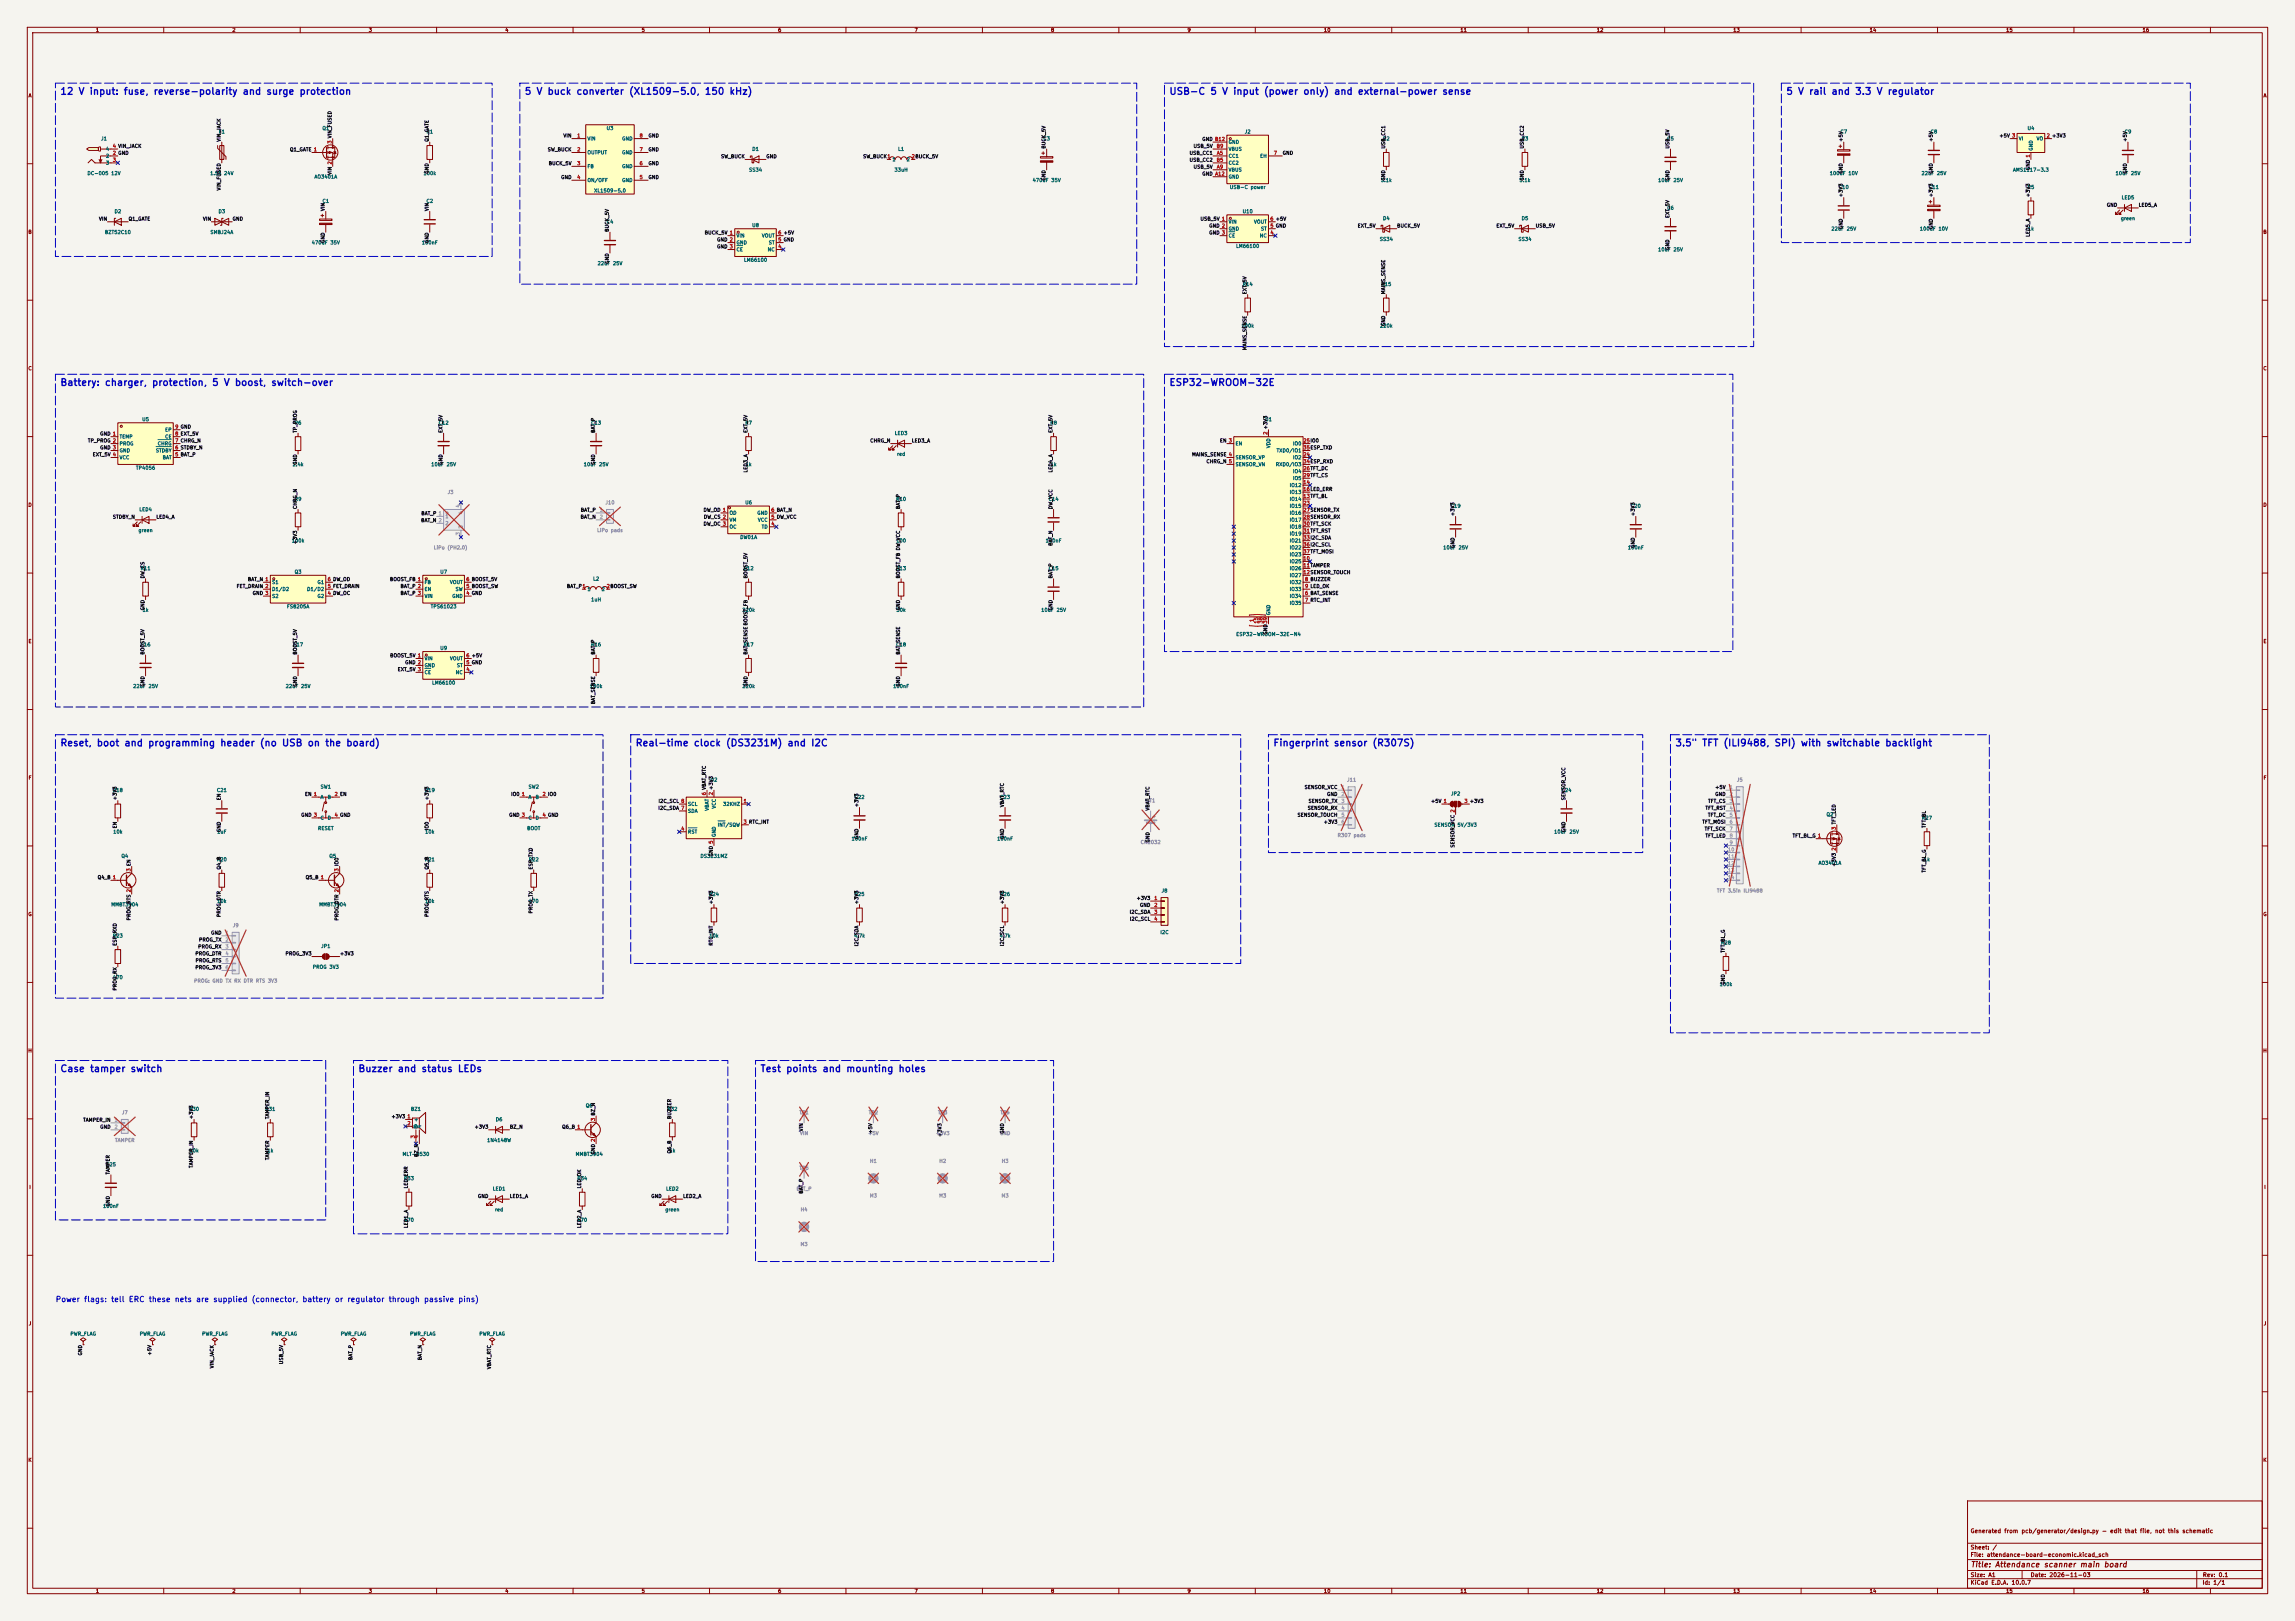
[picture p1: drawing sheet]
<svg xmlns="http://www.w3.org/2000/svg" width="841mm" height="594mm" viewBox="0 0 841 594" stroke-linecap="round" stroke-linejoin="round" font-family="sans-serif">
<defs><g id="words">
<g font-size="2.5" fill="#0000c2">
<text x="21.9" y="35.3">12 V input: fuse, reverse-polarity and surge protection</text>
<text x="192.1" y="35.3">5 V buck converter (XL1509-5.0, 150 kHz)</text>
<text x="428.3" y="35.3">USB-C 5 V input (power only) and external-power sense</text>
<text x="654.4" y="35.3">5 V rail and 3.3 V regulator</text>
<text x="21.9" y="142">Battery: charger, protection, 5 V boost, switch-over</text>
<text x="428.3" y="142">ESP32-WROOM-32E</text>
<text x="21.9" y="274.1">Reset, boot and programming header (no USB on the board)</text>
<text x="232.7" y="274.1">Real-time clock (DS3231M) and I2C</text>
<text x="466.4" y="274.1">Fingerprint sensor (R307S)</text>
<text x="613.7" y="274.1">3.5&quot; TFT (ILI9488, SPI) with switchable backlight</text>
<text x="21.9" y="393.5">Case tamper switch</text>
<text x="131.1" y="393.5">Buzzer and status LEDs</text>
<text x="278.4" y="393.5">Test points and mounting holes</text>
</g>
<text font-size="2" fill="#0000c2" x="20.2" y="477.6">Power flags: tell ERC these nets are supplied (connector, battery or regulator through passive pins)</text>
<text font-size="2" fill="#840000" x="722" y="574.8">Title: Attendance scanner main board</text>
<g font-size="1.5" fill="#840000">
<text x="721.9" y="562.1">Generated from pcb/generator/design.py - edit that file, not this schematic</text>
<text x="721.9" y="568.1">Sheet: /</text>
<text x="721.9" y="570.8">File: attendance-board-economic.kicad_sch</text>
<text x="721.9" y="581">KiCad E.D.A. 10.0.7</text>
<text x="721.9" y="578.2">Size: A1</text>
<text x="743.9" y="578.2">Date: 2026-11-03</text>
<text x="806.9" y="581">Id: 1/1</text>
<text x="807" y="578.2">Rev: 0.1</text>
</g>
<g font-size="1.3" fill="#840000">
<text x="35" y="12">1</text>
<text x="85" y="12">2</text>
<text x="135" y="12">3</text>
<text x="185" y="12">4</text>
<text x="235" y="12">5</text>
<text x="285" y="12">6</text>
<text x="335" y="12">7</text>
<text x="385" y="12">8</text>
<text x="435" y="12">9</text>
<text x="485" y="12">10</text>
<text x="535" y="12">11</text>
<text x="585" y="12">12</text>
<text x="635" y="12">13</text>
<text x="685" y="12">14</text>
<text x="735" y="12">15</text>
<text x="785" y="12">16</text>
<text x="10.3" y="36">A</text>
<text x="829.3" y="36">A</text>
<text x="10.2" y="86">B</text>
<text x="829.2" y="86">B</text>
<text x="10.2" y="136">C</text>
<text x="829.2" y="136">C</text>
<text x="10.2" y="186">D</text>
<text x="829.2" y="186">D</text>
<text x="10.3" y="236">E</text>
<text x="829.3" y="236">E</text>
<text x="10.3" y="286">F</text>
<text x="829.3" y="286">F</text>
<text x="10.2" y="336">G</text>
<text x="829.2" y="336">G</text>
<text x="10.2" y="386">H</text>
<text x="829.2" y="386">H</text>
<text x="10.6" y="436">I</text>
<text x="829.6" y="436">I</text>
<text x="10.4" y="486">J</text>
<text x="829.4" y="486">J</text>
<text x="10.2" y="536">K</text>
<text x="829.2" y="536">K</text>
<text x="35" y="584">1</text>
<text x="85" y="584">2</text>
<text x="135" y="584">3</text>
<text x="185" y="584">4</text>
<text x="235" y="584">5</text>
<text x="285" y="584">6</text>
<text x="335" y="584">7</text>
<text x="385" y="584">8</text>
<text x="435" y="584">9</text>
<text x="485" y="584">10</text>
<text x="535" y="584">11</text>
<text x="585" y="584">12</text>
<text x="635" y="584">13</text>
<text x="685" y="584">14</text>
<text x="735" y="584">15</text>
<text x="785" y="584">16</text>
</g>
<g font-size="1.3" fill="#006464">
<text x="118" y="48">Q1</text>
<text x="222.1" y="48">U3</text>
<text x="742.8" y="48">U4</text>
<text x="36.9" y="51.8">J1</text>
<text x="80" y="49.2">F1</text>
<text x="156.1" y="49.2">R1</text>
<text x="215.1" y="51.8">VIN</text>
<text x="227.8" y="51.8">GND</text>
<text x="382.2" y="51.8">C3</text>
<text x="450.1" y="53">GND</text>
<text x="456" y="49.2">J2</text>
<text x="506.6" y="51.8">R2</text>
<text x="557.4" y="51.8">R3</text>
<text x="610.8" y="51.8">C5</text>
<text x="674.3" y="49.2">C7</text>
<text x="707.3" y="49.2">C8</text>
<text x="739.6" y="51.8">VI</text>
<text x="746.1" y="51.8">VO</text>
<text x="778.4" y="49.2">C9</text>
<text x="38.7" y="58.1">2</text>
<text x="38.7" y="55.6">4</text>
<text x="215.1" y="56.8">OUTPUT</text>
<text x="227.8" y="56.8">GND</text>
<text x="275.5" y="55.6">D1</text>
<text x="326.9" y="59.4">1</text>
<text x="329" y="55.6">L1</text>
<text x="332.1" y="59.4">2</text>
<text x="450.1" y="58.1">CC1</text>
<text x="450.1" y="55.6">VBUS</text>
<text x="461.6" y="58.1">EH</text>
<text x="745.2" y="55.4" transform="rotate(-90 745.2 55.4)">GND</text>
<text x="31.9" y="64.5">DC-005 12V</text>
<text x="38.7" y="60.7">3</text>
<text x="76.9" y="64.5">1.5A 24V</text>
<text x="115.1" y="65.7">AO3401A</text>
<text x="155" y="64.5">100k</text>
<text x="215.1" y="61.9">FB</text>
<text x="227.8" y="61.9">GND</text>
<text x="274.3" y="63.2">SS34</text>
<text x="327.6" y="63.2">33uH</text>
<text x="450.1" y="63.2">VBUS</text>
<text x="450.1" y="65.7">GND</text>
<text x="450.1" y="60.7">CC2</text>
<text x="670.3" y="64.5">100uF 10V</text>
<text x="704" y="64.5">22uF 25V</text>
<text x="737.5" y="63.2">AMS1117-3.3</text>
<text x="775.1" y="64.5">10uF 25V</text>
<text x="215.1" y="67">ON/OFF</text>
<text x="217.6" y="70.8">XL1509-5.0</text>
<text x="227.8" y="67">GND</text>
<text x="378.2" y="67">470uF 35V</text>
<text x="450.5" y="69.5">USB-C power</text>
<text x="505.8" y="67">5.1k</text>
<text x="556.6" y="67">5.1k</text>
<text x="607.4" y="67">10uF 25V</text>
<text x="673.7" y="69.5">C10</text>
<text x="706.7" y="69.5">C11</text>
<text x="742.9" y="69.5">R5</text>
<text x="118" y="74.6">C1</text>
<text x="156.1" y="74.6">C2</text>
<text x="610.8" y="77.2">C6</text>
<text x="777.3" y="73.4">LED5</text>
<text x="41.8" y="78.4">D2</text>
<text x="79.9" y="78.4">D3</text>
<text x="222.2" y="82.2">C4</text>
<text x="275.5" y="83.5">U8</text>
<text x="450.1" y="82.2">VIN</text>
<text x="455.2" y="78.4">U10</text>
<text x="459.4" y="82.2">VOUT</text>
<text x="506.6" y="81">D4</text>
<text x="557.4" y="81">D5</text>
<text x="777" y="81">green</text>
<text x="38.3" y="86.1">BZT52C10</text>
<text x="76.9" y="86.1">SMBJ24A</text>
<text x="114.1" y="89.9">470uF 35V</text>
<text x="154.4" y="89.9">100nF</text>
<text x="269.7" y="87.3">VIN</text>
<text x="269.7" y="89.9">GND</text>
<text x="279" y="87.3">VOUT</text>
<text x="281.6" y="89.9">ST</text>
<text x="450.1" y="84.8">GND</text>
<text x="450.1" y="87.3">CE</text>
<text x="461.5" y="87.3">NC</text>
<text x="461.9" y="84.8">ST</text>
<text x="505.5" y="88.6">SS34</text>
<text x="556.3" y="88.6">SS34</text>
<text x="670.9" y="84.8">22uF 25V</text>
<text x="703.4" y="84.8">100uF 10V</text>
<text x="743" y="84.8">1k</text>
<text x="269.7" y="92.4">CE</text>
<text x="281.1" y="92.4">NC</text>
<text x="452.8" y="91.1">LM66100</text>
<text x="607.4" y="92.4">10uF 25V</text>
<text x="218.8" y="97.5">22uF 25V</text>
<text x="272.5" y="96.2">LM66100</text>
<text x="455.2" y="105.1">R14</text>
<text x="506" y="105.1">R15</text>
<text x="454.7" y="120.3">100k</text>
<text x="505.5" y="120.3">220k</text>
<text x="51.9" y="154.6">U5</text>
<text x="107.9" y="155.9">R6</text>
<text x="160.6" y="155.9">C12</text>
<text x="216.5" y="155.9">C13</text>
<text x="273" y="155.9">R7</text>
<text x="384.7" y="155.9">R8</text>
<text x="463.4" y="154.6">U1</text>
<text x="43.7" y="161">TEMP</text>
<text x="60.3" y="161">CE</text>
<text x="60.3" y="158.4">EP</text>
<text x="327.7" y="159.7">LED3</text>
<text x="43.7" y="163.5">PROG</text>
<text x="43.7" y="166.1">GND</text>
<text x="57" y="166.1">STDBY</text>
<text x="57.6" y="163.5">CHRG</text>
<text x="328.6" y="167.3">red</text>
<text x="452.6" y="163.5">EN</text>
<text x="465.8" y="164.4" transform="rotate(-90 465.8 164.4)">VDD</text>
<text x="467.7" y="166.1">TXD0/IO1</text>
<text x="473.6" y="163.5">IO0</text>
<text x="43.7" y="168.6">VCC</text>
<text x="49.7" y="172.4">TP4056</text>
<text x="59.4" y="168.6">BAT</text>
<text x="107.1" y="171.1">2.4k</text>
<text x="157.9" y="171.1">10uF 25V</text>
<text x="213.7" y="171.1">10uF 25V</text>
<text x="273.1" y="171.1">1k</text>
<text x="384.8" y="171.1">1k</text>
<text x="452.6" y="168.6">SENSOR_VP</text>
<text x="452.6" y="171.1">SENSOR_VN</text>
<text x="467.4" y="171.1">RXD0/IO3</text>
<text x="473.6" y="168.6">IO2</text>
<text x="473.6" y="173.7">IO4</text>
<text x="472.4" y="178.8">IO12</text>
<text x="473.6" y="176.2">IO5</text>
<text x="107.9" y="183.8">R9</text>
<text x="272.9" y="185.1">U6</text>
<text x="328.2" y="183.8">R10</text>
<text x="384.1" y="183.8">C14</text>
<text x="472.4" y="183.8">IO14</text>
<text x="472.4" y="181.3">IO13</text>
<text x="50.9" y="187.7">LED4</text>
<text x="267.2" y="188.9">OD</text>
<text x="267.2" y="191.5">VM</text>
<text x="277.3" y="188.9">GND</text>
<text x="277.6" y="191.5">VCC</text>
<text x="472.4" y="186.4">IO15</text>
<text x="472.4" y="188.9">IO16</text>
<text x="472.4" y="191.5">IO17</text>
<text x="531.4" y="186.4">C19</text>
<text x="597.5" y="186.4">C20</text>
<text x="50.6" y="195.3">green</text>
<text x="267.2" y="194">OC</text>
<text x="271.1" y="197.8">DW01A</text>
<text x="279" y="194">TD</text>
<text x="472.4" y="194">IO18</text>
<text x="472.4" y="196.5">IO19</text>
<text x="106.8" y="199.1">100k</text>
<text x="328.3" y="199.1">100</text>
<text x="383" y="199.1">100nF</text>
<text x="472.4" y="199.1">IO21</text>
<text x="472.4" y="201.6">IO22</text>
<text x="528.7" y="201.6">10uF 25V</text>
<text x="596.4" y="201.6">100nF</text>
<text x="51.4" y="209.2">R11</text>
<text x="272.3" y="209.2">R12</text>
<text x="328.2" y="209.2">R13</text>
<text x="384.1" y="209.2">C15</text>
<text x="472.4" y="206.7">IO25</text>
<text x="472.4" y="209.2">IO26</text>
<text x="472.4" y="204.2">IO23</text>
<text x="99.5" y="214.3">S1</text>
<text x="107.8" y="210.5">Q3</text>
<text x="116.2" y="214.3">G1</text>
<text x="155.4" y="214.3">FB</text>
<text x="161.2" y="210.5">U7</text>
<text x="164.7" y="214.3">VOUT</text>
<text x="217.2" y="213.1">L2</text>
<text x="472.4" y="214.3">IO32</text>
<text x="472.4" y="211.8">IO27</text>
<text x="99.5" y="216.9">D1/D2</text>
<text x="99.5" y="219.4">S2</text>
<text x="112.4" y="216.9">D1/D2</text>
<text x="116.2" y="219.4">G2</text>
<text x="155.4" y="216.9">EN</text>
<text x="155.4" y="219.4">VIN</text>
<text x="165.6" y="219.4">GND</text>
<text x="166.8" y="216.9">SW</text>
<text x="215.1" y="216.9">1</text>
<text x="216.5" y="220.7">1uH</text>
<text x="220.3" y="216.9">2</text>
<text x="472.4" y="219.4">IO34</text>
<text x="472.4" y="221.9">IO35</text>
<text x="472.4" y="216.9">IO33</text>
<text x="52.1" y="224.5">1k</text>
<text x="105" y="223.2">FS8205A</text>
<text x="157.7" y="223.2">TPS61023</text>
<text x="271.9" y="224.5">220k</text>
<text x="328.3" y="224.5">30k</text>
<text x="381.4" y="224.5">10uF 25V</text>
<text x="465.8" y="225.6" transform="rotate(-90 465.8 225.6)">GND</text>
<text x="452.8" y="233.4">ESP32-WROOM-32E-N4</text>
<text x="51.4" y="237.2">C16</text>
<text x="107.2" y="237.2">C17</text>
<text x="161.2" y="238.5">U9</text>
<text x="216.5" y="237.2">R16</text>
<text x="272.3" y="237.2">R17</text>
<text x="328.2" y="237.2">C18</text>
<text x="155.4" y="242.3">VIN</text>
<text x="155.4" y="244.8">GND</text>
<text x="164.7" y="242.3">VOUT</text>
<text x="167.3" y="244.8">ST</text>
<text x="155.4" y="247.3">CE</text>
<text x="158.2" y="251.2">LM66100</text>
<text x="166.8" y="247.3">NC</text>
<text x="48.6" y="252.4">22uF 25V</text>
<text x="104.5" y="252.4">22uF 25V</text>
<text x="216" y="252.4">100k</text>
<text x="271.9" y="252.4">220k</text>
<text x="327.1" y="252.4">100nF</text>
<text x="260.2" y="286.7">U2</text>
<text x="41.2" y="290.5">R18</text>
<text x="79.3" y="290.5">C21</text>
<text x="117.3" y="289.3">SW1</text>
<text x="117.3" y="293.1">A</text>
<text x="119.9" y="293.1">B</text>
<text x="155.5" y="290.5">R19</text>
<text x="193.5" y="289.3">SW2</text>
<text x="193.5" y="293.1">A</text>
<text x="196.1" y="293.1">B</text>
<text x="313" y="293.1">C22</text>
<text x="366.3" y="293.1">C23</text>
<text x="531.5" y="291.8">JP2</text>
<text x="572.1" y="290.5">C24</text>
<text x="251.9" y="298.1">SDA</text>
<text x="251.9" y="295.6">SCL</text>
<text x="260" y="297.2" transform="rotate(-90 260 297.2)">VBAT</text>
<text x="262.6" y="296.5" transform="rotate(-90 262.6 296.5)">VCC</text>
<text x="264.8" y="295.6">32KHZ</text>
<text x="669.2" y="299.4">Q2</text>
<text x="41.3" y="305.8">10k</text>
<text x="79.4" y="305.8">1uF</text>
<text x="116.4" y="304.5">RESET</text>
<text x="117.3" y="300.7">C</text>
<text x="119.9" y="300.7">D</text>
<text x="155.6" y="305.8">10k</text>
<text x="193" y="304.5">BOOT</text>
<text x="193.5" y="300.7">C</text>
<text x="196.1" y="300.7">D</text>
<text x="251.9" y="305.8">RST</text>
<text x="262.8" y="303.2">INT/SQW</text>
<text x="525.5" y="303.2">SENSOR 5V/3V3</text>
<text x="569.3" y="305.8">10uF 25V</text>
<text x="704.1" y="300.7">R27</text>
<text x="262.6" y="306.9" transform="rotate(-90 262.6 306.9)">GND</text>
<text x="311.9" y="308.3">100nF</text>
<text x="365.2" y="308.3">100nF</text>
<text x="44.3" y="314.7">Q4</text>
<text x="79.3" y="315.9">R20</text>
<text x="120.5" y="314.7">Q5</text>
<text x="155.5" y="315.9">R21</text>
<text x="193.6" y="315.9">R22</text>
<text x="256.5" y="314.7">DS3231MZ</text>
<text x="666.3" y="317.2">AO3401A</text>
<text x="704.9" y="315.9">1k</text>
<text x="259.6" y="328.6">R24</text>
<text x="313" y="328.6">R25</text>
<text x="366.3" y="328.6">R26</text>
<text x="425.5" y="327.4">J8</text>
<text x="40.6" y="332.4">MMBT3904</text>
<text x="79.4" y="331.2">10k</text>
<text x="116.8" y="332.4">MMBT3904</text>
<text x="155.6" y="331.2">10k</text>
<text x="193.6" y="331.2">470</text>
<text x="41.2" y="343.9">R23</text>
<text x="117.5" y="347.7">JP1</text>
<text x="259.8" y="343.9">10k</text>
<text x="312.8" y="343.9">4.7k</text>
<text x="366.1" y="343.9">4.7k</text>
<text x="425.1" y="342.6">I2C</text>
<text x="630.5" y="346.4">R28</text>
<text x="41.2" y="359.1">470</text>
<text x="114.4" y="355.3">PROG 3V3</text>
<text x="630" y="361.6">100k</text>
<text x="69.1" y="407.4">R30</text>
<text x="97.1" y="407.4">R31</text>
<text x="150.4" y="407.4">BZ1</text>
<text x="214.5" y="406.1">Q6</text>
<text x="244.4" y="407.4">R32</text>
<text x="151.6" y="411.2">+</text>
<text x="151.6" y="413.7">2</text>
<text x="153.4" y="413.5" transform="rotate(-90 153.4 413.5)">3</text>
<text x="154.6" y="413.5" transform="rotate(-90 154.6 413.5)">4</text>
<text x="181.5" y="411.2">D6</text>
<text x="178.3" y="418.8">1N4148W</text>
<text x="69.3" y="422.6">10k</text>
<text x="97.8" y="422.6">1k</text>
<text x="147.3" y="423.9">MLT-8530</text>
<text x="210.8" y="423.9">MMBT3904</text>
<text x="245.1" y="422.6">1k</text>
<text x="38.7" y="427.7">C25</text>
<text x="147.9" y="432.8">R33</text>
<text x="180.4" y="436.6">LED1</text>
<text x="211.4" y="432.8">R34</text>
<text x="243.9" y="436.6">LED2</text>
<text x="37.6" y="442.9">100nF</text>
<text x="147.9" y="448">470</text>
<text x="181.2" y="444.2">red</text>
<text x="211.4" y="448">470</text>
<text x="243.6" y="444.2">green</text>
<text x="25.6" y="489.7">PWR_FLAG</text>
<text x="51" y="489.7">PWR_FLAG</text>
<text x="73.9" y="489.7">PWR_FLAG</text>
<text x="99.3" y="489.7">PWR_FLAG</text>
<text x="124.7" y="489.7">PWR_FLAG</text>
<text x="150.1" y="489.7">PWR_FLAG</text>
<text x="175.5" y="489.7">PWR_FLAG</text>
</g>
<g font-size="1.3" fill="#0f0f0f">
<text x="81.2" y="52.1" transform="rotate(-90 81.2 52.1)">VIN_JACK</text>
<text x="157.4" y="52.1" transform="rotate(-90 157.4 52.1)">Q1_GATE</text>
<text x="206.3" y="50.7">VIN</text>
<text x="237.5" y="50.7">GND</text>
<text x="440.4" y="51.9">GND B12</text>
<text x="675.5" y="52.1" transform="rotate(-90 675.5 52.1)">+5V</text>
<text x="708.5" y="52.1" transform="rotate(-90 708.5 52.1)">+5V</text>
<text x="732.5" y="50.7">+5V 3</text>
<text x="779.7" y="52.1" transform="rotate(-90 779.7 52.1)">+5V</text>
<text x="106.1" y="55.8">Q1_GATE 1</text>
<text x="200.6" y="55.8">SW_BUCK</text>
<text x="237.5" y="55.8">GND</text>
<text x="264.1" y="58.3">SW_BUCK</text>
<text x="280.6" y="58.3">GND</text>
<text x="316.1" y="58.3">SW_BUCK1</text>
<text x="383.4" y="54.6" transform="rotate(-90 383.4 54.6)">BUCK_5V</text>
<text x="435.7" y="57">USB_CC1</text>
<text x="435.7" y="59.6">USB_CC2</text>
<text x="437.2" y="54.5">USB_5V</text>
<text x="469.9" y="57">GND</text>
<text x="507.9" y="54.6" transform="rotate(-90 507.9 54.6)">USB_CC1</text>
<text x="558.7" y="54.6" transform="rotate(-90 558.7 54.6)">USB_CC2</text>
<text x="612" y="54.6" transform="rotate(-90 612 54.6)">USB_5V</text>
<text x="121.8" y="64.2" transform="rotate(-90 121.8 64.2)">VIN 2</text>
<text x="157.4" y="63.8" transform="rotate(-90 157.4 63.8)">GND</text>
<text x="200.9" y="60.8">BUCK_5V</text>
<text x="205.5" y="65.9">GND</text>
<text x="237.5" y="65.9">GND</text>
<text x="237.5" y="60.8">GND</text>
<text x="437.2" y="62.1">USB_5V</text>
<text x="440.4" y="64.6">GND A12</text>
<text x="675.5" y="63.8" transform="rotate(-90 675.5 63.8)">GND</text>
<text x="708.5" y="63.8" transform="rotate(-90 708.5 63.8)">GND</text>
<text x="744.1" y="62.5" transform="rotate(-90 744.1 62.5)">GND 1</text>
<text x="779.7" y="63.8" transform="rotate(-90 779.7 63.8)">GND</text>
<text x="81.2" y="70" transform="rotate(-90 81.2 70)">VIN_FUSED</text>
<text x="383.4" y="66.3" transform="rotate(-90 383.4 66.3)">GND</text>
<text x="507.9" y="66.3" transform="rotate(-90 507.9 66.3)">GND</text>
<text x="558.7" y="66.3" transform="rotate(-90 558.7 66.3)">GND</text>
<text x="612" y="66.3" transform="rotate(-90 612 66.3)">GND</text>
<text x="119.3" y="77.5" transform="rotate(-90 119.3 77.5)">VIN</text>
<text x="157.4" y="77.5" transform="rotate(-90 157.4 77.5)">VIN</text>
<text x="675.5" y="72.4" transform="rotate(-90 675.5 72.4)">+3V3</text>
<text x="708.5" y="72.4" transform="rotate(-90 708.5 72.4)">+3V3</text>
<text x="744.1" y="72.4" transform="rotate(-90 744.1 72.4)">+3V3</text>
<text x="771.9" y="76.1">GND</text>
<text x="783.6" y="76.1">LED5_A</text>
<text x="36.1" y="81.2">VIN</text>
<text x="47" y="81.2">Q1_GATE</text>
<text x="74.2" y="81.2">VIN</text>
<text x="85.1" y="81.2">GND</text>
<text x="439.7" y="81.2">USB_5V 1</text>
<text x="442.9" y="83.7">GND 2</text>
<text x="497.4" y="83.7">EXT_5V</text>
<text x="511.8" y="83.7">BUCK_5V</text>
<text x="548.2" y="83.7">EXT_5V</text>
<text x="562.6" y="83.7">USB_5V</text>
<text x="612" y="80" transform="rotate(-90 612 80)">EXT_5V</text>
<text x="119.3" y="89.2" transform="rotate(-90 119.3 89.2)">GND</text>
<text x="157.4" y="89.2" transform="rotate(-90 157.4 89.2)">GND</text>
<text x="223.4" y="85.1" transform="rotate(-90 223.4 85.1)">BUCK_5V</text>
<text x="258.1" y="86.2">BUCK_5V 1</text>
<text x="262.6" y="88.8">GND 2</text>
<text x="442.9" y="86.2">GND 3</text>
<text x="675.5" y="84.1" transform="rotate(-90 675.5 84.1)">GND</text>
<text x="708.5" y="84.1" transform="rotate(-90 708.5 84.1)">GND</text>
<text x="744.1" y="86.9" transform="rotate(-90 744.1 86.9)">LED5_A</text>
<text x="262.6" y="91.3">GND 3</text>
<text x="612" y="91.7" transform="rotate(-90 612 91.7)">GND</text>
<text x="223.4" y="96.8" transform="rotate(-90 223.4 96.8)">GND</text>
<text x="457.1" y="108" transform="rotate(-90 457.1 108)">EXT_5V</text>
<text x="507.9" y="108" transform="rotate(-90 507.9 108)">MAINS_SENSE</text>
<text x="507.9" y="119.7" transform="rotate(-90 507.9 119.7)">GND</text>
<text x="457.1" y="128.5" transform="rotate(-90 457.1 128.5)">MAINS_SENSE</text>
<text x="36.5" y="159.9">GND 1</text>
<text x="109.1" y="158.8" transform="rotate(-90 109.1 158.8)">TP_PROG</text>
<text x="162.4" y="158.8" transform="rotate(-90 162.4 158.8)">EXT_5V</text>
<text x="218.3" y="158.8" transform="rotate(-90 218.3 158.8)">BAT_P</text>
<text x="274.2" y="158.8" transform="rotate(-90 274.2 158.8)">EXT_5V</text>
<text x="386" y="158.8" transform="rotate(-90 386 158.8)">EXT_5V</text>
<text x="32.1" y="162.4">TP_PROG 2</text>
<text x="33.8" y="167.5">EXT_5V 4</text>
<text x="36.5" y="165">GND 3</text>
<text x="318.7" y="162.4">CHRG_N</text>
<text x="334" y="162.4">LED3_A</text>
<text x="436.7" y="167.5">MAINS_SENSE 4</text>
<text x="446.9" y="162.4">EN 3</text>
<text x="109.1" y="170.5" transform="rotate(-90 109.1 170.5)">GND</text>
<text x="162.4" y="170.5" transform="rotate(-90 162.4 170.5)">GND</text>
<text x="218.3" y="170.5" transform="rotate(-90 218.3 170.5)">GND</text>
<text x="274.2" y="173.3" transform="rotate(-90 274.2 173.3)">LED3_A</text>
<text x="386" y="173.3" transform="rotate(-90 386 173.3)">LED4_A</text>
<text x="441.9" y="170.1">CHRG_N 5</text>
<text x="41.2" y="190.4">STDBY_N</text>
<text x="57.1" y="190.4">LED4_A</text>
<text x="109.1" y="186.7" transform="rotate(-90 109.1 186.7)">CHRG_N</text>
<text x="154.2" y="191.6">BAT_N 2</text>
<text x="154.2" y="189.1">BAT_P 1</text>
<text x="212.6" y="190.4">BAT_N</text>
<text x="212.6" y="187.8">BAT_P</text>
<text x="257.6" y="187.8">DW_OD 1</text>
<text x="257.8" y="190.4">DW_CS 2</text>
<text x="330.1" y="186.7" transform="rotate(-90 330.1 186.7)">BAT_P</text>
<text x="386" y="186.7" transform="rotate(-90 386 186.7)">DW_VCC</text>
<text x="533.3" y="189.3" transform="rotate(-90 533.3 189.3)">+3V3</text>
<text x="599.3" y="189.3" transform="rotate(-90 599.3 189.3)">+3V3</text>
<text x="257.6" y="192.9">DW_OC 3</text>
<text x="109.1" y="199.6" transform="rotate(-90 109.1 199.6)">+3V3</text>
<text x="386" y="200.2" transform="rotate(-90 386 200.2)">BAT_N</text>
<text x="533.3" y="200.9" transform="rotate(-90 533.3 200.9)">GND</text>
<text x="599.3" y="200.9" transform="rotate(-90 599.3 200.9)">GND</text>
<text x="53.2" y="212.1" transform="rotate(-90 53.2 212.1)">DW_CS</text>
<text x="86.6" y="215.8">FET_DRAIN 2</text>
<text x="90.7" y="213.2">BAT_N 1</text>
<text x="142.7" y="213.2">BOOST_FB 1</text>
<text x="146.6" y="215.8">BAT_P 2</text>
<text x="207.6" y="215.8">BAT_P1</text>
<text x="274.2" y="212.1" transform="rotate(-90 274.2 212.1)">BOOST_5V</text>
<text x="330.1" y="212.1" transform="rotate(-90 330.1 212.1)">BOOST_FB DW_VCC</text>
<text x="386" y="212.1" transform="rotate(-90 386 212.1)">BAT_P</text>
<text x="92.4" y="218.3">GND 3</text>
<text x="146.6" y="218.3">BAT_P 3</text>
<text x="53.2" y="223.8" transform="rotate(-90 53.2 223.8)">GND</text>
<text x="330.1" y="223.8" transform="rotate(-90 330.1 223.8)">GND</text>
<text x="386" y="223.8" transform="rotate(-90 386 223.8)">GND</text>
<text x="464.7" y="232.7" transform="rotate(-90 464.7 232.7)">GND39</text>
<text x="53.2" y="240.1" transform="rotate(-90 53.2 240.1)">BOOST_5V</text>
<text x="109.1" y="240.1" transform="rotate(-90 109.1 240.1)">BOOST_5V</text>
<text x="142.8" y="241.2">BOOST_5V 1</text>
<text x="148.3" y="243.7">GND 2</text>
<text x="218.3" y="240.1" transform="rotate(-90 218.3 240.1)">BAT_P</text>
<text x="274.2" y="240.1" transform="rotate(-90 274.2 240.1)">BAT_SENSEBOOST_FB</text>
<text x="330.1" y="240.1" transform="rotate(-90 330.1 240.1)">BAT_SENSE</text>
<text x="53.2" y="251.7" transform="rotate(-90 53.2 251.7)">GND</text>
<text x="109.1" y="251.7" transform="rotate(-90 109.1 251.7)">GND</text>
<text x="145.6" y="246.3">EXT_5V 3</text>
<text x="274.2" y="251.7" transform="rotate(-90 274.2 251.7)">GND</text>
<text x="330.1" y="251.7" transform="rotate(-90 330.1 251.7)">GND</text>
<text x="218.3" y="258.2" transform="rotate(-90 218.3 258.2)">BAT_SENSE</text>
<text x="43.1" y="293.4" transform="rotate(-90 43.1 293.4)">+3V3</text>
<text x="81.2" y="293.4" transform="rotate(-90 81.2 293.4)">EN</text>
<text x="111.6" y="292">EN 1</text>
<text x="157.4" y="293.4" transform="rotate(-90 157.4 293.4)">+3V3</text>
<text x="187.1" y="292">IO0</text>
<text x="477.9" y="289.4">SENSOR_VCC</text>
<text x="486.1" y="292">GND</text>
<text x="573.9" y="293.4" transform="rotate(-90 573.9 293.4)">SENSOR_VCC</text>
<text x="628.4" y="289.4">+5V</text>
<text x="628.4" y="292">GND</text>
<text x="110.2" y="299.6">GND 3</text>
<text x="186.4" y="299.6">GND 3</text>
<text x="241.1" y="297.1">I2C_SDA 7</text>
<text x="241.1" y="294.5">I2C_SCL 8</text>
<text x="314.8" y="295.9" transform="rotate(-90 314.8 295.9)">+3V3</text>
<text x="368.2" y="295.9" transform="rotate(-90 368.2 295.9)">VBAT_RTC</text>
<text x="421.5" y="297.2" transform="rotate(-90 421.5 297.2)">VBAT_RTC</text>
<text x="475.3" y="299.6">SENSOR_TOUCH</text>
<text x="479" y="297.1">SENSOR_RX</text>
<text x="479.3" y="294.5">SENSOR_TX</text>
<text x="524.2" y="294.5">+5V 1</text>
<text x="624.8" y="297.1">TFT_RST</text>
<text x="625.7" y="299.6">TFT_DC</text>
<text x="625.8" y="294.5">TFT_CS</text>
<text x="43.1" y="303.7" transform="rotate(-90 43.1 303.7)">EN</text>
<text x="81.2" y="305.1" transform="rotate(-90 81.2 305.1)">GND</text>
<text x="157.4" y="304.4" transform="rotate(-90 157.4 304.4)">IO0</text>
<text x="484.9" y="302.1">+3V3</text>
<text x="573.9" y="305.1" transform="rotate(-90 573.9 305.1)">GND</text>
<text x="623.6" y="302.1">TFT_MOSI</text>
<text x="624.5" y="304.7">TFT_SCK</text>
<text x="706" y="303.6" transform="rotate(-90 706 303.6)">TFT_BL</text>
<text x="314.8" y="307.6" transform="rotate(-90 314.8 307.6)">GND</text>
<text x="368.2" y="307.6" transform="rotate(-90 368.2 307.6)">GND</text>
<text x="421.5" y="308.9" transform="rotate(-90 421.5 308.9)">GND</text>
<text x="533.3" y="310.8" transform="rotate(-90 533.3 310.8)">SENSOR_VCC 2</text>
<text x="624.8" y="307.2">TFT_LED</text>
<text x="656.7" y="307.2">TFT_BL_G 1</text>
<text x="261.5" y="314" transform="rotate(-90 261.5 314)">GND 5</text>
<text x="673" y="317.7" transform="rotate(-90 673 317.7)">+3V3</text>
<text x="35.6" y="322.5">Q4_B 1</text>
<text x="81.2" y="318.8" transform="rotate(-90 81.2 318.8)">Q4_B</text>
<text x="111.8" y="322.5">Q5_B 1</text>
<text x="157.4" y="318.8" transform="rotate(-90 157.4 318.8)">Q5_B</text>
<text x="195.5" y="318.8" transform="rotate(-90 195.5 318.8)">ESP_TXD</text>
<text x="706" y="319.9" transform="rotate(-90 706 319.9)">TFT_BL_G</text>
<text x="195.5" y="334.9" transform="rotate(-90 195.5 334.9)">PROG_TX</text>
<text x="261.5" y="331.5" transform="rotate(-90 261.5 331.5)">+3V3</text>
<text x="314.8" y="331.5" transform="rotate(-90 314.8 331.5)">+3V3</text>
<text x="368.2" y="331.5" transform="rotate(-90 368.2 331.5)">+3V3</text>
<text x="413.8" y="335.2">I2C_SDA</text>
<text x="416.3" y="330.1">+3V3</text>
<text x="417.5" y="332.6">GND</text>
<text x="48.1" y="337.4" transform="rotate(-90 48.1 337.4)">PROG_RTS 2</text>
<text x="81.2" y="336.2" transform="rotate(-90 81.2 336.2)">PROG_DTR</text>
<text x="124.3" y="337.5" transform="rotate(-90 124.3 337.5)">PROG_DTR 2</text>
<text x="157.4" y="336.2" transform="rotate(-90 157.4 336.2)">PROG_RTS</text>
<text x="413.9" y="337.7">I2C_SCL</text>
<text x="43.1" y="346.7" transform="rotate(-90 43.1 346.7)">ESP_RXD</text>
<text x="72.5" y="347.9">PROG_RX</text>
<text x="72.8" y="345.3">PROG_TX</text>
<text x="77.2" y="342.8">GND</text>
<text x="261.5" y="346.7" transform="rotate(-90 261.5 346.7)">RTC_INT</text>
<text x="314.8" y="346.9" transform="rotate(-90 314.8 346.9)">I2C_SDA</text>
<text x="368.2" y="346.9" transform="rotate(-90 368.2 346.9)">I2C_SCL</text>
<text x="71.4" y="350.4">PROG_DTR</text>
<text x="71.5" y="352.9">PROG_RTS</text>
<text x="104.5" y="350.4">PROG_3V3</text>
<text x="124.4" y="350.4">+3V3</text>
<text x="632.3" y="349.3" transform="rotate(-90 632.3 349.3)">TFT_BL_G</text>
<text x="71.4" y="355.5">PROG_3V3</text>
<text x="43.1" y="363.1" transform="rotate(-90 43.1 363.1)">PROG_RX</text>
<text x="632.3" y="361" transform="rotate(-90 632.3 361)">GND</text>
<text x="30.3" y="411.4">TAMPER_IN</text>
<text x="36.5" y="413.9">GND</text>
<text x="71" y="410.2" transform="rotate(-90 71 410.2)">+3V3</text>
<text x="98.9" y="410.2" transform="rotate(-90 98.9 410.2)">TAMPER_IN</text>
<text x="143.3" y="410.1">+3V3</text>
<text x="173.8" y="413.9">+3V3</text>
<text x="186.7" y="413.9">BZ_N</text>
<text x="205.8" y="413.9">Q6_B 1</text>
<text x="246.3" y="410.2" transform="rotate(-90 246.3 410.2)">BUZZER</text>
<text x="294.5" y="414.7" transform="rotate(-90 294.5 414.7)">VIN</text>
<text x="319.9" y="415.6" transform="rotate(-90 319.9 415.6)">+5V</text>
<text x="345.3" y="416.8" transform="rotate(-90 345.3 416.8)">+3V3</text>
<text x="368.2" y="415.6" transform="rotate(-90 368.2 415.6)">GND</text>
<text x="98.9" y="425.3" transform="rotate(-90 98.9 425.3)">TAMPER</text>
<text x="153.5" y="424.1" transform="rotate(-90 153.5 424.1)">BZ_N</text>
<text x="218.3" y="423.2" transform="rotate(-90 218.3 423.2)">GND 2</text>
<text x="246.3" y="422.8" transform="rotate(-90 246.3 422.8)">Q6_B</text>
<text x="40.5" y="430.6" transform="rotate(-90 40.5 430.6)">TAMPER</text>
<text x="71" y="428.2" transform="rotate(-90 71 428.2)">TAMPER_IN</text>
<text x="149.7" y="435.6" transform="rotate(-90 149.7 435.6)">LED_ERR</text>
<text x="213.2" y="435.6" transform="rotate(-90 213.2 435.6)">LED_OK</text>
<text x="294.5" y="437.6" transform="rotate(-90 294.5 437.6)">BAT_P</text>
<text x="40.5" y="442.2" transform="rotate(-90 40.5 442.2)">GND</text>
<text x="175" y="439.3">GND</text>
<text x="186.7" y="439.3">LED1_A</text>
<text x="238.5" y="439.3">GND</text>
<text x="250.2" y="439.3">LED2_A</text>
<text x="149.7" y="450.2" transform="rotate(-90 149.7 450.2)">LED1_A</text>
<text x="213.2" y="450.2" transform="rotate(-90 213.2 450.2)">LED2_A</text>
<text x="30.4" y="496.9" transform="rotate(-90 30.4 496.9)">GND</text>
<text x="55.8" y="496.9" transform="rotate(-90 55.8 496.9)">+5V</text>
<text x="78.6" y="501.6" transform="rotate(-90 78.6 501.6)">VIN_JACK</text>
<text x="104" y="500.1" transform="rotate(-90 104 500.1)">USB_5V</text>
<text x="129.4" y="498.6" transform="rotate(-90 129.4 498.6)">BAT_P</text>
<text x="154.8" y="498.6" transform="rotate(-90 154.8 498.6)">BAT_N</text>
<text x="180.2" y="501.9" transform="rotate(-90 180.2 501.9)">VBAT_RTC</text>
</g>
<g font-size="1.3" fill="#a90000">
<text x="121.8" y="52.8" transform="rotate(-90 121.8 52.8)">3 VIN_FUSED</text>
<text x="211.4" y="50.7">1</text>
<text x="234.2" y="50.7">8</text>
<text x="749.8" y="50.7">2 +3V3</text>
<text x="41.2" y="57">2 GND</text>
<text x="41.2" y="59.6">3</text>
<text x="41.2" y="54.5">4 VIN_JACK</text>
<text x="211.4" y="55.7">2</text>
<text x="234.2" y="55.7">7</text>
<text x="333.9" y="58.3">2BUCK_5V</text>
<text x="445.7" y="59.6">B5</text>
<text x="445.7" y="54.5">B9</text>
<text x="445.8" y="57">A5</text>
<text x="466.6" y="57">7</text>
<text x="211.4" y="60.8">3</text>
<text x="211.4" y="65.9">4</text>
<text x="234.2" y="65.9">5</text>
<text x="234.2" y="60.8">6</text>
<text x="445.8" y="62.1">A9</text>
<text x="465.4" y="83.7">5 GND</text>
<text x="465.4" y="81.1">6 +5V</text>
<text x="285" y="88.8">5 GND</text>
<text x="285" y="86.2">6 +5V</text>
<text x="465.4" y="86.2">4</text>
<text x="285" y="91.3">4</text>
<text x="64" y="159.9">8 EXT_5V</text>
<text x="64" y="157.3">9 GND</text>
<text x="464.7" y="159.5" transform="rotate(-90 464.7 159.5)">2 +3V3</text>
<text x="64" y="167.5">5 BAT_P</text>
<text x="64" y="165">6 STDBY_N</text>
<text x="64" y="162.4">7 CHRG_N</text>
<text x="477.5" y="167.5">24</text>
<text x="477.5" y="162.4">25IO0</text>
<text x="477.5" y="165">35ESP_TXD</text>
<text x="477.5" y="172.6">26TFT_DC</text>
<text x="477.5" y="170">34ESP_RXD</text>
<text x="477.5" y="177.7">14</text>
<text x="477.5" y="175.1">29TFT_CS</text>
<text x="477.5" y="182.7">13TFT_BL</text>
<text x="477.5" y="180.2">16LED_ERR</text>
<text x="477.5" y="185.3">23</text>
<text x="282.5" y="190.4">5 DW_VCC</text>
<text x="282.5" y="187.8">6 BAT_N</text>
<text x="477.5" y="187.8">27SENSOR_TX</text>
<text x="477.5" y="190.4">28SENSOR_RX</text>
<text x="282.5" y="192.9">4</text>
<text x="477.5" y="192.9">30TFT_SCK</text>
<text x="477.5" y="195.4">31TFT_RST</text>
<text x="477.5" y="198">33I2C_SDA</text>
<text x="477.5" y="200.5">36I2C_SCL</text>
<text x="477.5" y="203.1">37TFT_MOSI</text>
<text x="477.5" y="205.6">10</text>
<text x="477.5" y="208.1">11TAMPER</text>
<text x="119.9" y="215.8">5 FET_DRAIN</text>
<text x="119.9" y="213.2">6 DW_OD</text>
<text x="170.7" y="215.8">5 BOOST_SW</text>
<text x="170.7" y="213.2">6 BOOST_5V</text>
<text x="222.2" y="215.8">2BOOST_SW</text>
<text x="477.5" y="210.7">12SENSOR_TOUCH</text>
<text x="478.1" y="213.2">8 BUZZER</text>
<text x="478.1" y="215.8">9 LED_OK</text>
<text x="119.9" y="218.3">4 DW_OC</text>
<text x="170.7" y="218.3">4 GND</text>
<text x="478.1" y="218.3">6 BAT_SENSE</text>
<text x="478.1" y="220.8">7 RTC_INT</text>
<text x="459.6" y="228.1" transform="rotate(-90 459.6 228.1)">1</text>
<text x="461.3" y="228.7" transform="rotate(-90 461.3 228.7)">15</text>
<text x="463" y="228.7" transform="rotate(-90 463 228.7)">38</text>
<text x="170.7" y="243.7">5 GND</text>
<text x="170.7" y="241.2">6 +5V</text>
<text x="170.7" y="246.2">4</text>
<text x="122.5" y="292">2 EN</text>
<text x="191" y="292">1</text>
<text x="198.7" y="292">2 IO0</text>
<text x="258.9" y="291.6" transform="rotate(-90 258.9 291.6)">6 VBAT_RTC</text>
<text x="261.5" y="291.6" transform="rotate(-90 261.5 291.6)">2 +3V3</text>
<text x="122.5" y="299.6">4 GND</text>
<text x="198.7" y="299.6">4 GND</text>
<text x="272.3" y="294.5">1</text>
<text x="536.5" y="294.5">3 +3V3</text>
<text x="249.5" y="304.7">4</text>
<text x="272.3" y="302.1">3 RTC_INT</text>
<text x="673" y="304.3" transform="rotate(-90 673 304.3)">3 TFT_LED</text>
<text x="673" y="311.9" transform="rotate(-90 673 311.9)">2</text>
<text x="48.1" y="319.5" transform="rotate(-90 48.1 319.5)">3 EN</text>
<text x="124.3" y="319.5" transform="rotate(-90 124.3 319.5)">3 IO0</text>
<text x="422.8" y="330.1">1</text>
<text x="422.8" y="332.6">2</text>
<text x="422.8" y="335.1">3</text>
<text x="422.8" y="337.7">4</text>
<text x="149.1" y="410.1">1</text>
<text x="149.1" y="412.6">2</text>
<text x="218.3" y="410.9" transform="rotate(-90 218.3 410.9)">3 BZ_N</text>
<text x="152.3" y="417.3" transform="rotate(-90 152.3 417.3)">3</text>
<text x="153.5" y="417.3" transform="rotate(-90 153.5 417.3)">4</text>
</g>
<g font-size="1.3" fill="#939391">
<text x="163.9" y="181.3">J3</text>
<text x="221.7" y="185.1">J10</text>
<text x="163" y="190.2">1</text>
<text x="169.9" y="188.6" transform="rotate(-90 169.9 188.6)">4</text>
<text x="163" y="192.7">2</text>
<text x="169.9" y="193.8" transform="rotate(-90 169.9 193.8)">3</text>
<text x="218.6" y="195.3">LiPo pads</text>
<text x="158.8" y="201.6">LiPo (PH2.0)</text>
<text x="493.5" y="286.7">J11</text>
<text x="636.3" y="286.7">J5</text>
<text x="419.8" y="294.3">BT1</text>
<text x="417.8" y="309.6">CR2032</text>
<text x="490" y="307">R307 pads</text>
<text x="629" y="327.4">TFT 3.5in ILI9488</text>
<text x="85.1" y="340.1">J9</text>
<text x="71" y="360.4">PROG: GND TX RX DTR RTS 3V3</text>
<text x="44.5" y="408.6">J7</text>
<text x="292.8" y="408.6">TP1</text>
<text x="318.2" y="408.6">TP2</text>
<text x="343.6" y="408.6">TP3</text>
<text x="366.4" y="408.6">TP4</text>
<text x="42" y="418.8">TAMPER</text>
<text x="293" y="416.3">VIN</text>
<text x="318" y="416.3">+5V</text>
<text x="342.8" y="416.3">+3V3</text>
<text x="366.2" y="416.3">GND</text>
<text x="292.8" y="429">TP5</text>
<text x="318.6" y="426.4">H1</text>
<text x="344" y="426.4">H2</text>
<text x="366.9" y="426.4">H3</text>
<text x="291.7" y="436.6">BAT_P</text>
<text x="318.6" y="439.1">M3</text>
<text x="344" y="439.1">M3</text>
<text x="366.8" y="439.1">M3</text>
<text x="293.2" y="444.2">H4</text>
<text x="293.2" y="456.9">M3</text>
</g>
<g font-size="1.3" fill="#a5a4a2">
<text x="168.8" y="186.2" transform="rotate(-90 168.8 186.2)">4</text>
<text x="219.6" y="187.8">1</text>
<text x="219.6" y="190.4">2</text>
<text x="168.8" y="196.3" transform="rotate(-90 168.8 196.3)">3</text>
<text x="491.4" y="289.4">1</text>
<text x="491.4" y="292">2</text>
<text x="633.6" y="289.4">1</text>
<text x="633.6" y="292">2</text>
<text x="491.4" y="294.5">3</text>
<text x="491.4" y="297">4</text>
<text x="491.4" y="299.6">5</text>
<text x="633.6" y="294.5">3</text>
<text x="633.6" y="297">4</text>
<text x="633.6" y="299.6">5</text>
<text x="491.4" y="302.1">6</text>
<text x="633.6" y="302.1">6</text>
<text x="633.6" y="304.7">7</text>
<text x="633.6" y="307.2">8</text>
<text x="633.6" y="309.7">9</text>
<text x="633" y="312.3">10</text>
<text x="633" y="314.8">11</text>
<text x="633" y="317.4">12</text>
<text x="633" y="319.9">13</text>
<text x="633" y="322.4">14</text>
<text x="82.5" y="342.8">1</text>
<text x="82.5" y="345.3">2</text>
<text x="82.5" y="347.8">3</text>
<text x="82.5" y="350.4">4</text>
<text x="82.5" y="352.9">5</text>
<text x="82.5" y="355.5">6</text>
<text x="41.8" y="411.3">1</text>
<text x="41.8" y="413.9">2</text>
</g>
</g></defs>
<path d="M0 0h841v594h-841z" fill="#f5f4ef" stroke="#f5f4ef" stroke-width=".37"/>
<g fill="none" stroke="#840000" stroke-width=".37">
<path d="M10 10h821v574h-821zM12 12h817v570h-817zM60 10v2M110 10v2M160 10v2M210 10v2M260 10v2M310 10v2M360 10v2M410 10v2M460 10v2M510 10v2"/>
<path d="M560 10v2M610 10v2M660 10v2M710 10v2M760 10v2M810 10v2M10 60h2M829 60h2M776 76.2h7.6M776.7 77l-1.5 1.5h.8h-.8v-.8M778 77l-1.5 1.5h.7h-.7v-.8M778.5 76.2l2.5-1.3v2.6z"/>
<path d="M778.5 74.9v2.6M10 110h2M829 110h2M10 160h2M829 160h2M10 210h2M829 210h2M10 260h2M217.4 241.3h2.1v5.1h-2.1zM218.4 240v1.3M218.4 246.4v1.2M829 260h2"/>
<path d="M10 310h2M829 310h2M10 360h2M829 360h2M10 410h2M98 411.5h2.1v5.1h-2.1zM99.1 410.2v1.3M99.1 416.6v1.2M829 410h2M10 460h2M829 460h2M10 510h2"/>
<path d="M829 510h2M10 560h2M721 550h108v32h-108zM829 560h2M721 578.5h108M721 575.5h108M721 571.5h108M721 565.5h108M741 575.5v3M805 575.5v6.5M60 582v2M110 582v2"/>
<path d="M160 582v2M210 582v2M260 582v2M310 582v2M360 582v2M410 582v2M460 582v2M510 582v2M560 582v2M610 582v2M660 582v2M710 582v2"/>
<path d="M760 582v2M810 582v2"/>
</g>
<path d="M44.4 410.2h2.6v5.1h-2.6z" fill="#ebeae8"/>
<path d="M40.6 411.5h3.8M40.6 414h3.8M44.4 410.2h2.6v5.1h-2.6zM44.4 411.4h1.3v.2h-1.3zM44.4 413.9h1.3v.2h-1.3z" fill="none" stroke="#9c9b98" stroke-width=".37"/>
<path d="M41.9 409.4l7.7 6.7M49.6 409.4l-7.7 6.7" fill="none" stroke="#e12e31" stroke-width=".46"/>
<path d="M51.3 243.1h4.1M51.3 244.6h4.1M38.6 433.6h4.1M38.6 435.1h4.1" fill="none" stroke="#840000" stroke-width=".51"/>
<g fill="none" stroke="#840000" stroke-width=".37">
<path d="M53.3 240v2.8M53.3 244.9v2.7M114.3 292.1h10.2M114.3 299.7h10.2M118.9 293.9l-.8 3.3M119.4 292.1v1.8M119.4 297.9v1.8M40.6 430.5v2.8M40.6 435.4v2.7"/>
<circle cx="119.4" cy="294.1" r=".32"/>
<circle cx="119.4" cy="297.4" r=".32"/>
</g>
<path d="M452.1 160h25.4v66.1h-25.4z" fill="#ffffc2"/>
<g fill="none" stroke="#840000" stroke-width=".37">
<path d="M464.8 157.5v2.5M449.6 162.6h2.5M449.6 167.6h2.5M449.6 170.2h2.5M452.1 160h25.4v66.1h-25.4zM477.5 162.6h2.6M477.5 167.6h2.6M477.5 170.2h2.6M477.5 177.8h2.6M477.5 172.7h2.6M477.5 175.3h2.6M477.5 165.1h2.6"/>
<path d="M477.5 182.9h2.6M477.5 180.3h2.6M477.5 185.4h2.6M477.5 188h2.6M477.5 190.5h2.6M477.5 193h2.6M477.5 195.6h2.6M477.5 198.1h2.6M599.4 189.2v2.8M599.4 194.1v2.7M477.5 218.4h2.6M477.5 213.4h2.6"/>
<path d="M477.5 215.9h2.6M477.5 205.7h2.6M477.5 208.3h2.6M477.5 210.8h2.6M477.5 200.7h2.6M477.5 203.2h2.6M464.8 226.1v2.5M477.5 221h2.6M313.9 332.7h2.1v5.1h-2.1zM315 331.5v1.2M315 337.8v1.3M245.4 411.5h2v5.1h-2z"/>
<path d="M246.4 410.2v1.3M246.4 416.6v1.2"/>
</g>
<path d="M457.8 225.6v-.2l2.9-.2 2.9 .2v.2M457.8 229.1v.2l2.9 .2 2.9-.2v-.2" fill="none" stroke="#a90000" stroke-width=".37"/>
<g fill="none" stroke="#9c9b98" stroke-width=".37">
<path d="M345.4 408.9v2.6"/>
<circle cx="345.4" cy="408.2" r=".76"/>
</g>
<path d="M343.8 405.7l3.3 5M347.1 405.7l-3.3 5" fill="none" stroke="#e12e31" stroke-width=".46"/>
<path d="M597.4 192.3h4.1M597.4 193.8h4.1" fill="none" stroke="#840000" stroke-width=".51"/>
<path d="M222.2 186.7h2.6v5.1h-2.6z" fill="#ebeae8"/>
<path d="M218.4 188h3.8M218.4 190.5h3.8M222.2 186.7h2.6v5.1h-2.6zM222.2 187.8h1.3v.3h-1.3zM222.2 190.4h1.3v.2h-1.3z" fill="none" stroke="#9c9b98" stroke-width=".37"/>
<path d="M219.7 185.8l7.7 6.8M227.4 185.8l-7.7 6.8" fill="none" stroke="#e12e31" stroke-width=".46"/>
<path d="M154.9 238.8h15.3v10.1h-15.3z" fill="#ffffc2"/>
<g fill="none" stroke="#840000" stroke-width=".37">
<path d="M154.9 238.8h15.3v10.1h-15.3zM152.4 241.3h2.5M152.4 243.8h2.5M152.4 246.4h2.5M170.2 241.3h2.5M170.2 243.8h2.5M170.2 246.4h2.5"/>
<circle cx="156.2" cy="240" r=".38"/>
</g>
<path d="M155.7 244.9h2.1" fill="none" stroke="#006464" stroke-width=".37"/>
<path d="M154.9 210.8h15.3v10.2h-15.3z" fill="#ffffc2"/>
<g fill="none" stroke="#840000" stroke-width=".37">
<path d="M152.4 213.4h2.5M152.4 215.9h2.5M152.4 218.4h2.5M154.9 210.8h15.3v10.2h-15.3zM170.2 213.4h2.5M170.2 215.9h2.5M170.2 218.4h2.5"/>
<circle cx="156.2" cy="212.1" r=".38"/>
</g>
<path d="M162.6 186.7h7.6v7.6h-7.6z" fill="#ebeae8"/>
<g fill="none" stroke="#9c9b98" stroke-width=".37">
<path d="M160 189.2h2.6M160 191.8h2.6M162.6 186.7h7.6v7.6h-7.6zM168.9 184.1v2.6M168.9 194.3v2.5"/>
<circle cx="163.8" cy="188" r=".38"/>
</g>
<path d="M160.8 184.9l11.1 11.2M171.9 184.9l-11.1 11.2" fill="none" stroke="#e12e31" stroke-width=".46"/>
<path d="M216.4 161.8h4.1M216.4 163.3h4.1" fill="none" stroke="#840000" stroke-width=".51"/>
<path d="M218.4 158.7v2.8M218.4 163.6v2.8M705.1 304.8h2v5.1h-2zM706.1 303.5v1.3M706.1 309.9v1.2M631.4 350.5h2.1v5.1h-2.1zM632.5 349.2v1.3M632.5 355.6v1.3M154.9 491.5l1.1-.6-1.1-.7-1 .7 1 .6v1.3M154.9 492.8h.1" fill="none" stroke="#840000" stroke-width=".37"/>
<path d="M636.3 288.3h2.5v35.5h-2.5z" fill="#ebeae8"/>
<g fill="none" stroke="#9c9b98" stroke-width=".37">
<path d="M632.5 289.6h3.8M632.5 292.1h3.8M632.5 294.6h3.8M632.5 297.2h3.8M632.5 299.7h3.8M636.3 288.3h2.5v35.5h-2.5zM636.3 289.4h1.2v.3h-1.2zM636.3 292h1.2v.2h-1.2zM636.3 294.5h1.2v.3h-1.2zM636.3 297.1h1.2v.2h-1.2zM636.3 299.6h1.2v.2h-1.2zM632.5 302.3h3.8"/>
<path d="M632.5 304.8h3.8M632.5 307.3h3.8M632.5 309.9h3.8M632.5 312.4h3.8M632.5 315h3.8M632.5 317.5h3.8M636.3 302.1h1.2v.3h-1.2zM636.3 304.7h1.2v.2h-1.2zM636.3 307.2h1.2v.3h-1.2zM636.3 309.8h1.2v.2h-1.2zM636.3 312.3h1.2v.2h-1.2zM636.3 314.8h1.2v.3h-1.2z"/>
<path d="M636.3 317.4h1.2v.2h-1.2zM636.3 319.9h1.2v.3h-1.2zM632.5 320h3.8M632.5 322.6h3.8M636.3 322.5h1.2v.2h-1.2z"/>
</g>
<path d="M633.7 287.4l7.7 37.3M641.4 287.4l-7.7 37.3" fill="none" stroke="#e12e31" stroke-width=".46"/>
<g fill="none" stroke="#840000" stroke-width=".37">
<path d="M665.5 307.3h5.3M670.8 305.4v3.8M671.3 305.6h2.6v3.5h-2.6M671.3 307.3h1.8v5.1M671.3 305.1v1M671.3 306.8v1M671.3 308.6v1M673.1 302.3v3.3M673.5 307.1h.7l-.3 .6zM674.4 307.6l-1 .2"/>
<circle cx="672.2" cy="307.3" r="2.79"/>
</g>
<g fill="#840000" stroke="#840000" stroke-width=".37">
<path d="M671.8 307l1 .3-1 .4z"/>
<circle cx="673.1" cy="305.6" r=".25"/>
<circle cx="673.1" cy="309.1" r=".25"/>
</g>
<path d="M99.1 210.8h20.3v10.2h-20.3z" fill="#ffffc2"/>
<g fill="none" stroke="#840000" stroke-width=".37">
<path d="M109.2 158.7v1.3M108.2 160h2v5.1h-2zM109.2 165.1v1.3M108.2 188h2v5h-2zM109.2 186.7v1.3M109.2 193v1.3M96.5 213.4h2.6M96.5 215.9h2.6M96.5 218.4h2.6M99.1 210.8h20.3v10.2h-20.3zM119.4 213.4h2.5M119.4 215.9h2.5"/>
<path d="M119.4 218.4h2.5M81.3 293.4v2.8M81.3 298.2v2.8M70.1 411.5h2v5.1h-2zM71.1 410.2v1.3M71.1 416.6v1.2M210.8 414h5.7M216.5 414.7l1.9 1.9v2.5M218.4 408.9v2.6l-1.9 1.9M129.5 491.5l1.1-.6-1.1-.7-1 .7 1 .6v1.3M129.5 492.8h.1M180.3 491.5l1.1-.6-1.1-.7-1 .7 1 .6v1.3"/>
<path d="M180.3 492.8h.1"/>
<circle cx="100.3" cy="212.1" r=".38"/>
<circle cx="217.2" cy="414" r="2.82"/>
</g>
<path d="M79.2 296.4h4.1M79.2 297.9h4.1M216.5 412.1v3.8" fill="none" stroke="#840000" stroke-width=".51"/>
<path d="M217.2 415.8l.5-.5 .5 1z" fill="#840000" stroke="#840000" stroke-width=".37"/>
<path d="M85.1 341.6h2.5v15.3h-2.5z" fill="#ebeae8"/>
<g fill="none" stroke="#9c9b98" stroke-width=".37">
<path d="M81.3 342.9h3.8M81.3 345.4h3.8M81.3 348h3.8M81.3 350.5h3.8M81.3 353.1h3.8M81.3 355.6h3.8M85.1 341.6h2.5v15.3h-2.5zM85.1 342.8h1.3v.2h-1.3zM85.1 345.3h1.3v.3h-1.3zM85.1 347.9h1.3v.2h-1.3zM85.1 350.4h1.3v.2h-1.3zM85.1 352.9h1.3v.3h-1.3z"/>
<path d="M85.1 355.5h1.3v.2h-1.3z"/>
</g>
<path d="M82.5 340.8l7.7 16.9M90.2 340.8l-7.7 16.9" fill="none" stroke="#e12e31" stroke-width=".46"/>
<g fill="none" stroke="#840000" stroke-width=".37">
<path d="M557.8 55.9h2v5.1h-2zM558.8 54.6v1.3M558.8 61v1.2M504.2 83.8h7.6M506.1 83.2v-.7h.6v2.6h.7v-.6M506.7 83.8l2.6-1.3v2.6zM456.2 109.2h2v5.1h-2zM457.2 107.9v1.3M457.2 114.3v1.3M507 109.2h2v5.1h-2zM508 107.9v1.3M508 114.3v1.3"/>
<path d="M213.4 215.9h1.2M214.1 215.9l.4-.7 .7-.3 .6 .3 .4 .7M216.3 215.9l.3-.7 .7-.3 .7 .3 .3 .7M218.5 215.9l.3-.7 .7-.3 .6 .3 .4 .7M220.7 215.9l.3-.7 .6-.3 .7 .3 .4 .7M222.2 215.9h1.3M528.3 294.6h3.1M532.4 293.6v2.1M533.4 295.7v2.7M534.4 293.6v2.1M535.4 294.6h3.1M124.5 317.5v2.5l-1.9 1.9"/>
<path d="M116.8 322.6h5.8M122.6 323.2l1.9 1.9v2.6M367.3 332.7h2v5.1h-2zM368.3 331.5v1.2M368.3 337.8v1.3M179.1 414h7.6M181.6 414l2.5-1.3v2.6zM181.6 412.7v2.6M242.6 439.4h7.6M245.1 439.4l2.5-1.3v2.6zM245.1 438.1v2.6M243.3 440.2l-1.5 1.5h.8h-.8v-.8"/>
<path d="M244.6 440.2l-1.5 1.5h.7h-.7v-.8"/>
<circle cx="123.2" cy="322.6" r="2.82"/>
</g>
<path d="M122.6 320.7v3.8" fill="none" stroke="#840000" stroke-width=".51"/>
<g fill="#840000" stroke="#840000" stroke-width=".37">
<path d="M123.2 324.4l.5-.6 .5 1.1z"/>
<path d="M532.4 294.1h.5v1h-.5z"/>
<path d="M531.7 293.9l.7-.3v2.1l-1-.7z"/>
<path d="M532.9 293.6h1v2.1h-1z"/>
<path d="M534.4 293.6l.7 .3 .3 .7-.3 .8-.7 .3z"/>
</g>
<path d="M43.2 154.9h20.3v15.3h-20.3z" fill="#ffffc2"/>
<g fill="none" stroke="#840000" stroke-width=".37">
<path d="M507 55.9h2v5.1h-2zM508 54.6v1.3M508 61v1.2M555 83.8h7.6M556.9 83.2v-.7h.6v2.6h.7v-.6M557.5 83.8l2.6-1.3v2.6zM43.2 154.9h20.3v15.3h-20.3zM63.5 157.5h2.5M40.6 160h2.6M40.6 162.6h2.6M40.6 165.1h2.6M40.6 167.6h2.6"/>
<path d="M63.5 160h2.5M63.5 162.6h2.5M63.5 165.1h2.5M63.5 167.6h2.5"/>
<circle cx="44.5" cy="156.2" r=".38"/>
</g>
<path d="M57.2 163.6h5.6M57.9 161.1h4.9" fill="none" stroke="#006464" stroke-width=".37"/>
<path d="M494 288.3h2.6v15.2h-2.6z" fill="#ebeae8"/>
<g fill="none" stroke="#9c9b98" stroke-width=".37">
<path d="M490.2 289.6h3.8M490.2 292.1h3.8M490.2 294.6h3.8M490.2 297.2h3.8M490.2 299.7h3.8M494 288.3h2.6v15.2h-2.6zM494 289.4h1.3v.3h-1.3zM494 292h1.3v.2h-1.3zM494 294.5h1.3v.3h-1.3zM494 297.1h1.3v.2h-1.3zM494 299.6h1.3v.2h-1.3zM490.2 302.3h3.8"/>
<path d="M494 302.1h1.3v.3h-1.3z"/>
</g>
<path d="M491.5 287.4l7.6 17M499.1 287.4l-7.6 17" fill="none" stroke="#e12e31" stroke-width=".46"/>
<g fill="none" stroke="#840000" stroke-width=".37">
<path d="M162.6 158.7v2.8M162.6 163.6v2.8M49.5 190.5h7.6M50.3 191.3l-1.5 1.5h.7h-.7v-.8M51.6 191.3l-1.6 1.5h.8h-.8v-.8M52.1 190.5l2.5-1.3v2.6zM52.1 189.2v2.6M148.6 410.2h2.5M148.6 412.7h2.5M152.4 414v5.1M153.7 409.7h-2.6v3.6h2.6M153.7 409.7v3.6"/>
<path d="M153.7 414v5.1M153.7 409.7l2.3-2v7.6l-2.3-2M148.8 436.9h2.1v5.1h-2.1zM149.9 435.6v1.3M149.9 442v1.2"/>
</g>
<path d="M160.5 161.8h4.1M160.5 163.3h4.1" fill="none" stroke="#840000" stroke-width=".51"/>
<path d="M449.6 78.7h15.2v10.2h-15.2z" fill="#ffffc2"/>
<g fill="none" stroke="#840000" stroke-width=".37">
<path d="M449.6 78.7h15.2v10.2h-15.2zM447 81.3h2.6M447 83.8h2.6M447 86.4h2.6M464.8 81.3h2.6M464.8 83.8h2.6M464.8 86.4h2.6"/>
<circle cx="450.9" cy="80" r=".38"/>
</g>
<path d="M450.3 84.9h2.2" fill="none" stroke="#006464" stroke-width=".37"/>
<path d="M449.6 49.5h15.2v17.8h-15.2z" fill="#ffffc2"/>
<g fill="none" stroke="#840000" stroke-width=".37">
<path d="M444.5 57.1h5.1M444.5 59.7h5.1M444.5 54.6h5.1M444.5 52.1h5.1M449.6 49.5h15.2v17.8h-15.2zM464.8 57.1h5.1M612.1 54.6v2.8M612.1 59.4v2.8M673.4 54.9h4.5v.5h-4.5zM673.9 53.6h1M674.4 53.1v1M675.6 52.1v2.8"/>
<path d="M675.6 56.9v2.8M708.7 52.1v2.8M708.7 56.9v2.8M444.5 62.2h5.1M444.5 64.8h5.1M675.6 72.4v2.8M675.6 77.2v2.8M706.4 75.2h4.5v.5h-4.5zM706.9 73.9h1M707.4 73.4v1M708.7 72.4v2.8M708.7 77.2v2.8"/>
<path d="M612.1 80v2.8M612.1 84.8v2.8M533.4 189.2v2.8M533.4 194.1v2.7M52.3 213.4h2.1v5h-2.1zM53.3 212.1v1.3M53.3 218.4v1.3M109.2 240v2.8M109.2 244.9v2.7M42.2 294.6h2v5.1h-2zM43.2 293.4v1.2M43.2 299.7v1.3"/>
<path d="M574 293.4v2.8M574 298.2v2.8M48.3 317.5v2.5l-1.9 1.9M81.3 318.8v1.2M40.6 322.6h5.8M46.4 323.2l1.9 1.9v2.6M80.3 320h2v5.1h-2zM81.3 325.1v1.3M42.2 348h2v5.1h-2zM43.2 346.7v1.3M43.2 353.1v1.2M114.3 350.5h3.8"/>
<path d="M119.1 349.5v2M119.6 349.5v2M120.6 350.5h3.9M179.1 439.4h7.6M181.6 439.4l2.5-1.3v2.6zM181.6 438.1v2.6M179.8 440.2l-1.5 1.5h.8h-.8v-.8M181.1 440.2l-1.5 1.5h.7h-.7v-.8M30.5 491.5l1-.6-1-.7-1 .7 1 .6v1.3M30.5 492.8h.1M55.9 491.5l1-.6-1-.7-1 .7 1 .6v1.3M55.9 492.8h.1"/>
<path d="M78.7 491.5l1.1-.6-1.1-.7-1 .7 1 .6v1.3M78.7 492.8h.1M104.1 491.5l1.1-.6-1.1-.7-1 .7 1 .6v1.3M104.1 492.8h.1"/>
<circle cx="450.9" cy="50.8" r=".38"/>
<circle cx="47" cy="322.6" r="2.82"/>
</g>
<g fill="none" stroke="#840000" stroke-width=".51">
<path d="M610.1 57.7h4.1M610.1 59.2h4.1M706.6 55.1h4.1M706.6 56.6h4.1M673.6 75.4h4.1M673.6 77h4.1M610.1 83.1h4.1M610.1 84.6h4.1M531.4 192.3h4M531.4 193.8h4M107.2 243.1h4.1M107.2 244.6h4.1"/>
<path d="M572 296.4h4.1M572 297.9h4.1M46.4 320.7v3.8"/>
</g>
<g fill="none" stroke="#9c9b98" stroke-width=".37">
<path d="M294.6 408.9v2.6M320 408.9v2.6M368.3 408.9v2.6M294.6 429.3v2.5"/>
<circle cx="294.6" cy="408.2" r=".76"/>
<circle cx="320" cy="408.2" r=".76"/>
<circle cx="368.3" cy="408.2" r=".76"/>
<circle cx="294.6" cy="428.5" r=".76"/>
</g>
<g fill="none" stroke="#e12e31" stroke-width=".46">
<path d="M293 405.7l3.3 5M296.3 405.7l-3.3 5M318.4 405.7l3.3 5M321.7 405.7l-3.3 5M366.7 405.7l3.2 5M369.9 405.7l-3.2 5M293 426l3.3 5M296.3 426l-3.3 5M318.1 429.9l3.8 3.8M321.9 429.9l-3.8 3.8M343.5 429.9l3.8 3.8M347.3 429.9l-3.8 3.8"/>
<path d="M366.4 429.9l3.8 3.8M370.2 429.9l-3.8 3.8M292.7 447.7l3.8 3.8M296.5 447.7l-3.8 3.8"/>
</g>
<g fill="none" stroke="#9c9b98" stroke-width="1.3">
<circle cx="320" cy="431.8" r="1.27"/>
<circle cx="345.4" cy="431.8" r="1.27"/>
<circle cx="368.3" cy="431.8" r="1.27"/>
<circle cx="294.6" cy="449.6" r="1.27"/>
</g>
<g fill="#840000" stroke="#840000" stroke-width=".37">
<path d="M706.4 76.7h4.5v.5h-4.5z"/>
<path d="M673.4 56.4h4.5v.5h-4.5z"/>
<path d="M118.4 349.8l.7-.3v2l-.9-.6z"/>
<path d="M119.6 349.5l.7 .3 .3 .7-.2 .7-.8 .3z"/>
<path d="M47 324.4l.5-.6 .5 1.1z"/>
</g>
<path d="M739.1 48.9h10.2v7h-10.2z" fill="#ffffc2"/>
<g fill="none" stroke="#840000" stroke-width=".37">
<path d="M736.6 50.8h2.5M739.1 48.9h10.2v7h-10.2zM744.2 55.9v2.5M749.3 50.8h2.5M779.8 52.1v2.8M779.8 56.9v2.8M743.2 73.7h2v5h-2zM744.2 72.4v1.3M744.2 78.7v1.3M274.3 158.7v1.3M273.3 160h2v5.1h-2zM274.3 165.1v1.3"/>
<path d="M273.3 213.4h2v5h-2zM274.3 212.1v1.3M274.3 218.4v1.3M212.3 436.9h2.1v5.1h-2.1zM213.4 435.6v1.3M213.4 442v1.2"/>
</g>
<path d="M777.7 55.1h4.1M777.7 56.6h4.1" fill="none" stroke="#840000" stroke-width=".51"/>
<path d="M266.7 185.4h15.2v10.2h-15.2z" fill="#ffffc2"/>
<g fill="none" stroke="#840000" stroke-width=".37">
<path d="M264.2 188h2.5M264.2 190.5h2.5M264.2 193h2.5M266.7 185.4h15.2v10.2h-15.2zM281.9 188h2.6M281.9 190.5h2.6M281.9 193h2.6"/>
<circle cx="267.3" cy="186.1" r=".38"/>
</g>
<path d="M251.5 292.1h20.3v15.2h-20.3z" fill="#ffffc2"/>
<g fill="none" stroke="#840000" stroke-width=".37">
<path d="M326.4 162.6h7.6M327.2 163.3l-1.6 1.5h.8h-.8v-.7M328.4 163.3l-1.5 1.5h.8h-.8v-.7M328.9 162.6l2.6-1.3v2.5zM328.9 161.3v2.5M329.2 188h2v5h-2zM330.2 186.7v1.3M330.2 193v1.3M329.2 213.4h2v5h-2zM330.2 212.1v1.3M330.2 218.4v1.3M273.3 241.3h2v5.1h-2z"/>
<path d="M274.3 240v1.3M274.3 246.4v1.2M330.2 240v2.8M330.2 244.9v2.7M248.9 294.6h2.6M248.9 297.2h2.6M251.5 292.1h20.3v15.2h-20.3zM259.1 289.6v2.5M261.6 289.6v2.5M271.8 294.6h2.5M315 295.9v2.8M368.3 295.9v2.8"/>
<path d="M157.5 318.8v1.2M248.9 304.8h2.6M261.6 307.3v2.6M271.8 302.3h2.5M315 300.7v2.8M368.3 300.7v2.8M156.5 320h2v5.1h-2zM157.5 325.1v1.3M260.6 332.7h2v5.1h-2zM261.6 331.5v1.2M261.6 337.8v1.3"/>
</g>
<path d="M252.2 303.3h3.2M263.1 300.8h2.6" fill="none" stroke="#006464" stroke-width=".37"/>
<path d="M328.2 243.1h4M328.2 244.6h4M312.9 299h4.1M366.3 299h4M312.9 300.5h4.1M366.3 300.5h4" fill="none" stroke="#840000" stroke-width=".51"/>
<path d="M425.4 328.9h2.6v10.2h-2.6z" fill="#ffffc2"/>
<g fill="none" stroke="#840000" stroke-width=".37">
<path d="M325.1 58.4h1.3M325.9 58.4l.3-.7 .7-.2 .7 .2 .3 .7M328.1 58.4l.3-.7 .7-.2 .7 .3 .3 .6M330.2 58.4l.3-.7 .8-.2 .6 .2 .3 .7M332.4 58.4l.3-.7 .7-.2 .7 .2 .3 .7M334 58.4h1.3M381.3 57.4h4.5v.5h-4.5zM381.8 56.1h1M382.3 55.6v1M383.5 54.6v2.8M383.5 59.4v2.8M156.5 294.6h2v5.1h-2z"/>
<path d="M157.5 293.4v1.2M157.5 299.7v1.3M190.5 292.1h10.2M190.5 299.7h10.2M195.1 293.9l-.8 3.3M195.6 292.1v1.8M195.6 297.9v1.8M195.6 318.8v1.2M194.6 320h2v5.1h-2zM195.6 325.1v1.3M421.6 330.2h3.8M421.6 332.7h3.8"/>
<path d="M421.6 335.3h3.8M421.6 337.8h3.8M425.4 328.9h2.6v10.2h-2.6zM425.4 330.1h1.3v.2h-1.3zM425.4 332.6h1.3v.3h-1.3zM425.4 335.2h1.3v.2h-1.3zM425.4 337.7h1.3v.2h-1.3z"/>
<circle cx="195.6" cy="294.1" r=".32"/>
<circle cx="195.6" cy="297.4" r=".32"/>
</g>
<path d="M381.3 58.9h4.5v.5h-4.5z" fill="#840000" stroke="#840000" stroke-width=".37"/>
<path d="M214.6 45.7h17.8v25.4h-17.8z" fill="#ffffc2"/>
<g fill="none" stroke="#840000" stroke-width=".37">
<path d="M209.5 50.8h5.1M209.5 55.9h5.1M214.6 45.7h17.8v25.4h-17.8zM232.4 50.8h5.1M232.4 55.9h5.1M273 58.4h7.7M275 57.8v-.7h.6v2.6h.6v-.6M275.6 58.4l2.5-1.3v2.6zM209.5 61h5.1M209.5 66h5.1M232.4 61h5.1M232.4 66h5.1"/>
<path d="M223.5 85.1v2.8M223.5 89.9v2.8"/>
</g>
<path d="M221.5 88.1h4.1M221.5 89.7h4.1" fill="none" stroke="#840000" stroke-width=".51"/>
<path d="M269.2 83.8h15.3v10.2h-15.3z" fill="#ffffc2"/>
<g fill="none" stroke="#840000" stroke-width=".37">
<path d="M79.8 53.3v1.1l3 3v1M80.5 53.3h1.5v5.1h-1.5zM81.3 52.1v7.6M114.3 55.9h5.3M119.6 54v3.8M120.1 54.1h2.6v3.6h-2.6M120.1 55.9h1.8v5.1M120.1 53.6v1M120.1 55.4v1M120.1 57.1v1.1M121.9 50.8v3.3M122.3 55.6h.8l-.4 .7z"/>
<path d="M123.2 56.1l-1 .3M117.6 79h1M118.1 78.5v1M119.4 77.5v2.8M39.4 81.3h7.6M41.9 81.3l2.5-1.3v2.5zM42.4 80h-.5v2.5M117.1 80.3h4.6v.5h-4.6zM119.4 82.3v2.8M266.7 86.4h2.5M266.7 88.9h2.5M266.7 91.4h2.5"/>
<path d="M269.2 83.8h15.3v10.2h-15.3zM284.5 86.4h2.5M284.5 88.9h2.5M284.5 91.4h2.5M386.1 158.7v1.3M385.1 160h2v5.1h-2zM386.1 165.1v1.3M386.1 186.7v2.8M386.1 191.5v2.8M386.1 212.1v2.8M386.1 216.9v2.8"/>
<circle cx="121" cy="55.9" r="2.79"/>
<circle cx="270.5" cy="85.1" r=".38"/>
</g>
<path d="M270 90h2.1" fill="none" stroke="#006464" stroke-width=".37"/>
<path d="M384 189.7h4.1M384 191.3h4.1M384 215.1h4.1M384 216.7h4.1" fill="none" stroke="#840000" stroke-width=".51"/>
<g fill="#840000" stroke="#840000" stroke-width=".37">
<path d="M120.6 55.5l1.1 .4-1.1 .4z"/>
<path d="M117.1 81.8h4.6v.5h-4.6z"/>
<circle cx="121.9" cy="54.1" r=".25"/>
<circle cx="121.9" cy="57.7" r=".25"/>
</g>
<path d="M31.7 54.6l.8-.5h3.6v1h-3.6z" fill="#ffffc2"/>
<g fill="none" stroke="#840000" stroke-width=".37">
<path d="M31.7 54.6l.8-.5h3.6v1h-3.6zM32.3 59.7l1.2-1.3 1.3 1.3h8.4M36.1 54.1l.7-.3v1.6l-.7-.3M36.8 54.6h6.4M37.3 58.4l-.5 1.3M43.2 57.1h-6.4v2.6l-.5-1.3M156.5 53.3h2v5.1h-2zM157.5 52.1v1.2M157.5 58.4v1.3M157.5 77.5v2.8M77.5 81.3h7.6M78.7 80v2.5l5.1-2.5v2.5z"/>
<path d="M81.8 80h-.5v2.5h-.5M157.5 82.3v2.8"/>
</g>
<path d="M155.4 80.5h4.1M155.4 82h4.1" fill="none" stroke="#840000" stroke-width=".51"/>
<g fill="#9c9b98" stroke="#9c9b98" stroke-width=".37">
<path d="M419.4 300.5h4.5v.2h-4.5z"/>
<path d="M420.1 301.2h3.1v.6h-3.1z"/>
</g>
<path d="M421.6 297.2v3.3M422.4 299.2h1M422.9 298.7v1M421.6 301.5v3.3" fill="none" stroke="#9c9b98" stroke-width=".37"/>
<path d="M418.5 296.8l6.3 7.2M424.8 296.8l-6.3 7.2" fill="none" stroke="#e12e31" stroke-width=".46"/>
<g fill="none" stroke="#000084" stroke-width=".37">
<path d="M42.6 59.1l1.2 1.2M43.8 59.1l-1.2 1.2M286.4 90.8l1.2 1.2M287.6 90.8l-1.2 1.2M466.8 85.7l1.2 1.3M468 85.7l-1.2 1.3M479.5 167l1.2 1.2M479.5 177.2l1.2 1.2M480.7 167l-1.2 1.2M480.7 177.2l-1.2 1.2M168.3 183.5l1.2 1.3M168.3 196.2l1.2 1.3"/>
<path d="M169.5 183.5l-1.2 1.3M169.5 196.2l-1.2 1.3M283.9 192.4l1.2 1.2M285.1 192.4l-1.2 1.2M451.5 192.4l1.2 1.2M451.5 195l1.2 1.2M451.5 197.5l1.2 1.2M452.7 192.4l-1.2 1.2M452.7 195l-1.2 1.2M452.7 197.5l-1.2 1.2M479.5 184.8l1.2 1.2M480.7 184.8l-1.2 1.2"/>
<path d="M451.5 205.1l1.2 1.2M451.5 200l1.2 1.3M451.5 202.6l1.2 1.2M452.7 205.1l-1.2 1.2M452.7 200l-1.2 1.3M452.7 202.6l-1.2 1.2M479.5 205.1l1.2 1.2M480.7 205.1l-1.2 1.2M451.5 220.4l1.2 1.2M452.7 220.4l-1.2 1.2M172.1 245.8l1.2 1.2M173.3 245.8l-1.2 1.2"/>
<path d="M273.7 294l1.2 1.2M274.9 294l-1.2 1.2M248.3 304.2l1.2 1.2M249.5 304.2l-1.2 1.2M631.9 311.8l1.2 1.2M631.9 309.3l1.2 1.2M631.9 314.3l1.2 1.3M631.9 319.4l1.2 1.2M631.9 316.9l1.2 1.2M633.1 311.8l-1.2 1.2M633.1 309.3l-1.2 1.2M633.1 314.3l-1.2 1.3"/>
<path d="M633.1 319.4l-1.2 1.2M633.1 316.9l-1.2 1.2M631.9 322l1.2 1.2M633.1 322l-1.2 1.2M148 412.1l1.2 1.3M149.2 412.1l-1.2 1.3M151.8 418.5l1.2 1.2M153 418.5l-1.2 1.2"/>
</g>
<g fill="none" stroke="#0000c2" stroke-width=".37" stroke-dasharray="3.3 1.2">
<path d="M20.3 30.5h160v63.5h-160zM190.5 30.5h226.1v73.6h-226.1zM426.7 30.5h215.9v96.5h-215.9zM652.8 30.5h149.8v58.4h-149.8zM20.3 137.2h398.8v121.9h-398.8zM426.7 137.2h208.3v101.6h-208.3zM20.3 269.2h200.7v96.6h-200.7zM231.1 269.2h223.6v83.9h-223.6zM464.8 269.2h137.2v43.2h-137.2zM612.1 269.2h116.9v109.3h-116.9zM20.3 388.6h99.1v58.4h-99.1zM129.5 388.6h137.2v63.5h-137.2z"/>
<path d="M276.9 388.6h109.2v73.7h-109.2z"/>
</g>
<use href="#words"/>
</svg>
